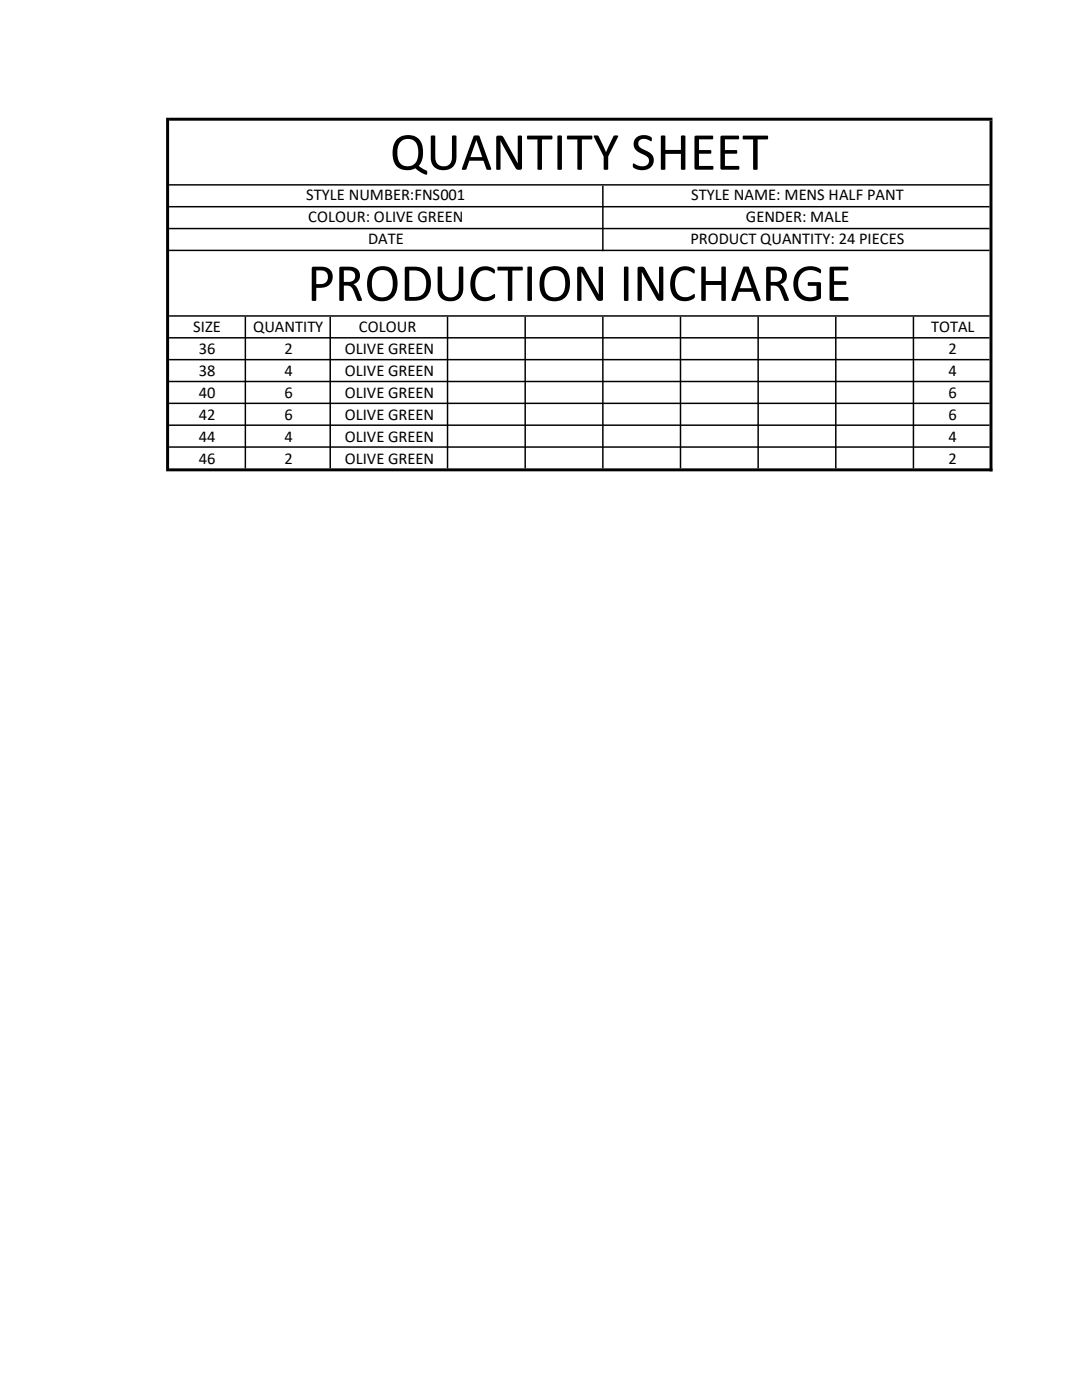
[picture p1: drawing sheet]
<svg xmlns="http://www.w3.org/2000/svg" width="216mm" height="279mm" viewBox="0 0 216 279" stroke-linecap="round" stroke-linejoin="round" font-family="sans-serif">
<defs><g id="words">
<g font-size="10.8">
<text x="77.8" y="33.9">QUANTITY SHEET</text>
<text x="61.3" y="60">PRODUCTION INCHARGE</text>
</g>
<g font-size="3.3">
<text x="61.1" y="40">STYLE NUMBER:FNS001</text>
<text x="137.9" y="40">STYLE NAME: MENS HALF PANT</text>
<text x="61.5" y="44.4">COLOUR: OLIVE GREEN</text>
<text x="148.8" y="44.4">GENDER: MALE</text>
<text x="73.4" y="48.7">DATE</text>
<text x="137.8" y="48.7">PRODUCT QUANTITY: 24 PIECES</text>
<text x="38.6" y="66.3">SIZE</text>
<text x="39.7" y="70.7">36</text>
<text x="50.5" y="66.3">QUANTITY</text>
<text x="56.7" y="70.7">2</text>
<text x="68.8" y="70.7">OLIVE GREEN</text>
<text x="71.6" y="66.3">COLOUR</text>
<text x="185.8" y="66.3">TOTAL</text>
<text x="189.3" y="70.7">2</text>
<text x="39.7" y="75.1">38</text>
<text x="56.7" y="75.1">4</text>
<text x="68.8" y="75.1">OLIVE GREEN</text>
<text x="189.3" y="75.1">4</text>
<text x="39.7" y="79.4">40</text>
<text x="39.7" y="83.8">42</text>
<text x="56.7" y="79.4">6</text>
<text x="56.7" y="83.8">6</text>
<text x="68.8" y="79.4">OLIVE GREEN</text>
<text x="68.8" y="83.8">OLIVE GREEN</text>
<text x="189.3" y="79.4">6</text>
<text x="189.3" y="83.8">6</text>
<text x="39.7" y="88.1">44</text>
<text x="56.7" y="88.1">4</text>
<text x="68.8" y="88.1">OLIVE GREEN</text>
<text x="189.3" y="88.1">4</text>
<text x="39.7" y="92.6">46</text>
<text x="56.7" y="92.6">2</text>
<text x="68.8" y="92.6">OLIVE GREEN</text>
<text x="189.3" y="92.6">2</text>
</g>
</g></defs>
<g fill="#000">
<path d="M33.7 23.5h164.3v.6h-164.3zM33.7 36.7h163.7v.3h-163.7zM33.7 41.1h163.7v.3h-163.7zM33.7 45.5h163.7v.3h-163.7zM33.7 49.8h163.7v.3h-163.7zM33.7 62.9h163.7v.3h-163.7zM33.7 67.3h163.7v.3h-163.7zM33.7 71.6h163.7v.3h-163.7zM33.7 76h163.7v.3h-163.7zM33.7 80.3h163.7v.3h-163.7zM33.7 84.7h163.7v.3h-163.7zM33.7 89.1h163.7v.3h-163.7zM33.7 93.5h164.3v.6h-164.3z" fill-rule="evenodd"/>
<path d="M120.1 37h.3v13.1h-.3zM33.1 23.5h.6v70.6h-.6zM197.4 24.1h.6v70h-.6zM120.1 63.2h.3v30.3h-.3zM48.8 63.2h.3v30.3h-.3zM65.7 63.2h.3v30.3h-.3zM89.2 63.2h.3v30.3h-.3zM104.6 63.2h.3v30.3h-.3zM135.6 63.2h.3v30.3h-.3zM151.1 63.2h.3v30.3h-.3zM166.6 63.2h.3v30.3h-.3zM182.1 63.2h.3v30.3h-.3z" fill-rule="evenodd"/>
</g>
<use href="#words"/>
</svg>
